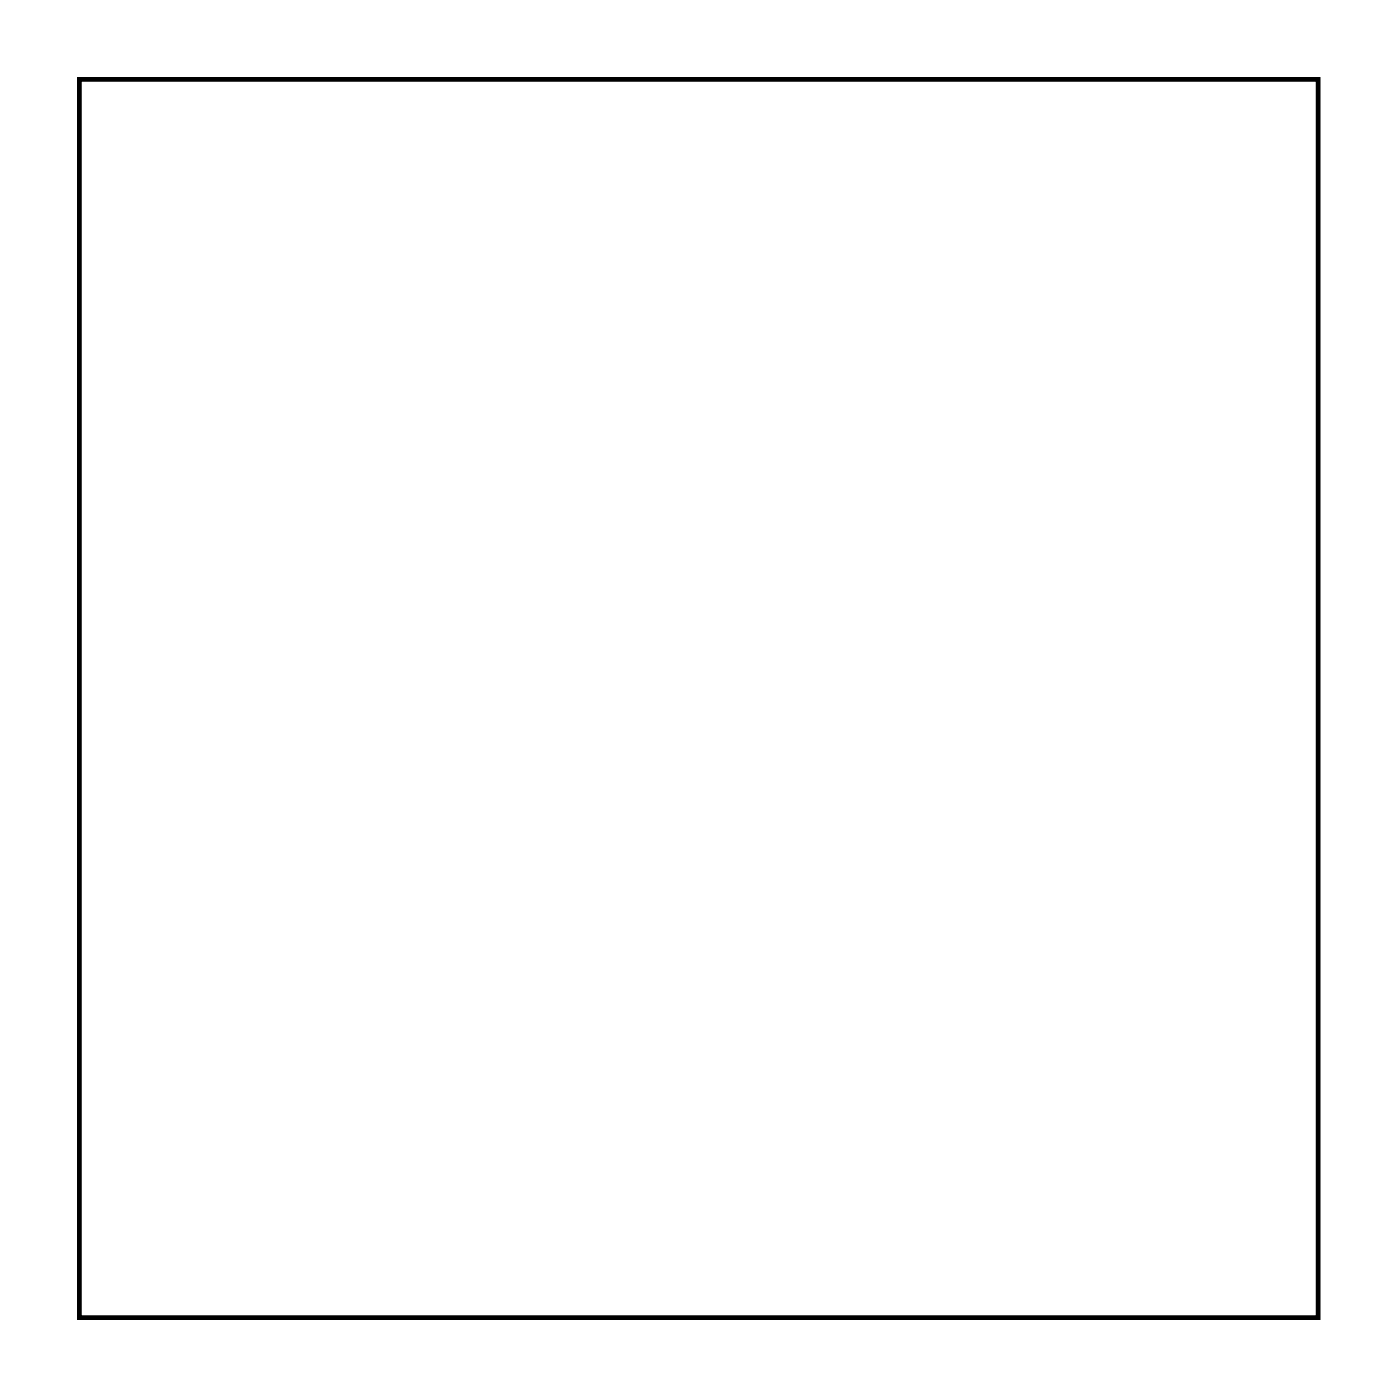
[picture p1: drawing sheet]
<svg xmlns="http://www.w3.org/2000/svg" width="64mm" height="64mm" viewBox="0 0 64 64" stroke-linecap="round" stroke-linejoin="round" font-family="sans-serif">
<path d="M3.6 3.6h56.8v56.8h-56.8z" fill="none" stroke="#000" stroke-width=".2"/>
<path d="M3.6 3.6h56.9v56.8h-56.9zM3.6 3.6v56.8h56.8v-56.8z" fill="#000"/>
<path d="M43.6 7.9v1.3h1.3v-1.3zM43.9 8.5a.35 .35 0 0 1 .7 0 .35 .35 0 0 1-.7 0z" fill="#fff"/>
<g fill="none" stroke="#fff" stroke-width=".68" stroke-linecap="butt">
<path d="M43.6 7.9h1.3v1.3h-1.3z"/>
<circle cx="44.3" cy="8.5" r=".33"/>
</g>
<circle cx="44.3" cy="14.6" r=".5" fill="#fff"/>
<circle cx="44.3" cy="14.6" r=".5" fill="none" stroke="#fff" stroke-width=".59"/>
<circle cx="44.3" cy="12.6" r=".5" fill="#fff"/>
<circle cx="44.3" cy="12.6" r=".5" fill="none" stroke="#fff" stroke-width=".59"/>
<circle cx="44.3" cy="10.6" r=".5" fill="#fff"/>
<circle cx="44.3" cy="10.6" r=".5" fill="none" stroke="#fff" stroke-width=".59"/>
<circle cx="10" cy="8.9" r=".7" fill="#fff"/>
<circle cx="10" cy="8.9" r=".7" fill="none" stroke="#fff" stroke-width=".67" stroke-linecap="butt"/>
<circle cx="10" cy="11.5" r=".7" fill="#fff"/>
<circle cx="10" cy="11.5" r=".7" fill="none" stroke="#fff" stroke-width=".67" stroke-linecap="butt"/>
<circle cx="10" cy="14" r=".7" fill="#fff"/>
<circle cx="10" cy="14" r=".7" fill="none" stroke="#fff" stroke-width=".67" stroke-linecap="butt"/>
<circle cx="10" cy="16.5" r=".7" fill="#fff"/>
<circle cx="10" cy="16.5" r=".7" fill="none" stroke="#fff" stroke-width=".67" stroke-linecap="butt"/>
<circle cx="10" cy="19.1" r=".7" fill="#fff"/>
<circle cx="10" cy="19.1" r=".7" fill="none" stroke="#fff" stroke-width=".67" stroke-linecap="butt"/>
<circle cx="10" cy="21.6" r=".7" fill="#fff"/>
<circle cx="10" cy="21.6" r=".7" fill="none" stroke="#fff" stroke-width=".67" stroke-linecap="butt"/>
<circle cx="10" cy="24.2" r=".7" fill="#fff"/>
<circle cx="10" cy="24.2" r=".7" fill="none" stroke="#fff" stroke-width=".67" stroke-linecap="butt"/>
<circle cx="10" cy="26.7" r=".7" fill="#fff"/>
<circle cx="10" cy="26.7" r=".7" fill="none" stroke="#fff" stroke-width=".67" stroke-linecap="butt"/>
<circle cx="10" cy="29.2" r=".7" fill="#fff"/>
<circle cx="10" cy="29.2" r=".7" fill="none" stroke="#fff" stroke-width=".67" stroke-linecap="butt"/>
<circle cx="10" cy="31.8" r=".7" fill="#fff"/>
<circle cx="10" cy="31.8" r=".7" fill="none" stroke="#fff" stroke-width=".67" stroke-linecap="butt"/>
<circle cx="10" cy="34.3" r=".7" fill="#fff"/>
<circle cx="10" cy="34.3" r=".7" fill="none" stroke="#fff" stroke-width=".67" stroke-linecap="butt"/>
<circle cx="10" cy="36.9" r=".7" fill="#fff"/>
<circle cx="10" cy="36.9" r=".7" fill="none" stroke="#fff" stroke-width=".67" stroke-linecap="butt"/>
<circle cx="10" cy="39.4" r=".7" fill="#fff"/>
<circle cx="10" cy="39.4" r=".7" fill="none" stroke="#fff" stroke-width=".67" stroke-linecap="butt"/>
<circle cx="10" cy="41.9" r=".7" fill="#fff"/>
<circle cx="10" cy="41.9" r=".7" fill="none" stroke="#fff" stroke-width=".67" stroke-linecap="butt"/>
<circle cx="10" cy="44.5" r=".7" fill="#fff"/>
<circle cx="10" cy="44.5" r=".7" fill="none" stroke="#fff" stroke-width=".67" stroke-linecap="butt"/>
<circle cx="10" cy="47" r=".7" fill="#fff"/>
<circle cx="10" cy="47" r=".7" fill="none" stroke="#fff" stroke-width=".67" stroke-linecap="butt"/>
<circle cx="10" cy="49.5" r=".7" fill="#fff"/>
<circle cx="10" cy="49.5" r=".7" fill="none" stroke="#fff" stroke-width=".67" stroke-linecap="butt"/>
<circle cx="10" cy="52.1" r=".7" fill="#fff"/>
<circle cx="10" cy="52.1" r=".7" fill="none" stroke="#fff" stroke-width=".67" stroke-linecap="butt"/>
<circle cx="10" cy="54.6" r=".7" fill="#fff"/>
<circle cx="10" cy="54.6" r=".7" fill="none" stroke="#fff" stroke-width=".67" stroke-linecap="butt"/>
<circle cx="32.8" cy="54.6" r=".7" fill="#fff"/>
<circle cx="32.8" cy="54.6" r=".7" fill="none" stroke="#fff" stroke-width=".67" stroke-linecap="butt"/>
<circle cx="32.8" cy="52.1" r=".7" fill="#fff"/>
<circle cx="32.8" cy="52.1" r=".7" fill="none" stroke="#fff" stroke-width=".67" stroke-linecap="butt"/>
<circle cx="32.8" cy="49.5" r=".7" fill="#fff"/>
<circle cx="32.8" cy="49.5" r=".7" fill="none" stroke="#fff" stroke-width=".67" stroke-linecap="butt"/>
<circle cx="32.8" cy="47" r=".7" fill="#fff"/>
<circle cx="32.8" cy="47" r=".7" fill="none" stroke="#fff" stroke-width=".67" stroke-linecap="butt"/>
<circle cx="32.8" cy="44.5" r=".7" fill="#fff"/>
<circle cx="32.8" cy="44.5" r=".7" fill="none" stroke="#fff" stroke-width=".67" stroke-linecap="butt"/>
<circle cx="32.8" cy="41.9" r=".7" fill="#fff"/>
<circle cx="32.8" cy="41.9" r=".7" fill="none" stroke="#fff" stroke-width=".67" stroke-linecap="butt"/>
<circle cx="32.8" cy="39.4" r=".7" fill="#fff"/>
<circle cx="32.8" cy="39.4" r=".7" fill="none" stroke="#fff" stroke-width=".67" stroke-linecap="butt"/>
<circle cx="32.8" cy="36.9" r=".7" fill="#fff"/>
<circle cx="32.8" cy="36.9" r=".7" fill="none" stroke="#fff" stroke-width=".67" stroke-linecap="butt"/>
<circle cx="32.8" cy="34.3" r=".7" fill="#fff"/>
<circle cx="32.8" cy="34.3" r=".7" fill="none" stroke="#fff" stroke-width=".67" stroke-linecap="butt"/>
<circle cx="32.8" cy="31.8" r=".7" fill="#fff"/>
<circle cx="32.8" cy="31.8" r=".7" fill="none" stroke="#fff" stroke-width=".67" stroke-linecap="butt"/>
<circle cx="32.8" cy="29.2" r=".7" fill="#fff"/>
<circle cx="32.8" cy="29.2" r=".7" fill="none" stroke="#fff" stroke-width=".67" stroke-linecap="butt"/>
<circle cx="32.8" cy="26.7" r=".7" fill="#fff"/>
<circle cx="32.8" cy="26.7" r=".7" fill="none" stroke="#fff" stroke-width=".67" stroke-linecap="butt"/>
<circle cx="32.8" cy="24.2" r=".7" fill="#fff"/>
<circle cx="32.8" cy="24.2" r=".7" fill="none" stroke="#fff" stroke-width=".67" stroke-linecap="butt"/>
<circle cx="32.8" cy="21.6" r=".7" fill="#fff"/>
<circle cx="32.8" cy="21.6" r=".7" fill="none" stroke="#fff" stroke-width=".67" stroke-linecap="butt"/>
<circle cx="32.8" cy="19.1" r=".7" fill="#fff"/>
<circle cx="32.8" cy="19.1" r=".7" fill="none" stroke="#fff" stroke-width=".67" stroke-linecap="butt"/>
<circle cx="32.8" cy="16.5" r=".7" fill="#fff"/>
<circle cx="32.8" cy="16.5" r=".7" fill="none" stroke="#fff" stroke-width=".67" stroke-linecap="butt"/>
<circle cx="32.8" cy="14" r=".7" fill="#fff"/>
<circle cx="32.8" cy="14" r=".7" fill="none" stroke="#fff" stroke-width=".67" stroke-linecap="butt"/>
<circle cx="32.8" cy="11.5" r=".7" fill="#fff"/>
<circle cx="32.8" cy="11.5" r=".7" fill="none" stroke="#fff" stroke-width=".67" stroke-linecap="butt"/>
<circle cx="32.8" cy="8.9" r=".7" fill="#fff"/>
<circle cx="32.8" cy="8.9" r=".7" fill="none" stroke="#fff" stroke-width=".67" stroke-linecap="butt"/>
<circle cx="37.9" cy="34.5" r=".7" fill="#fff"/>
<circle cx="37.9" cy="34.5" r=".7" fill="none" stroke="#fff" stroke-width=".76" stroke-linecap="butt"/>
<circle cx="48.1" cy="34.5" r=".7" fill="#fff"/>
<circle cx="48.1" cy="34.5" r=".7" fill="none" stroke="#fff" stroke-width=".76" stroke-linecap="butt"/>
<circle cx="47.9" cy="26.8" r=".6" fill="#fff"/>
<circle cx="47.9" cy="26.8" r=".6" fill="none" stroke="#fff" stroke-width=".65" stroke-linecap="butt"/>
<path d="M47.3 26.2h1.2v1.2h-1.2z" fill="#fff"/>
<path d="M47.3 26.2h1.2v1.2h-1.2z" fill="none" stroke="#fff" stroke-width=".65" stroke-linecap="butt"/>
<circle cx="47.9" cy="24.3" r=".6" fill="#fff"/>
<circle cx="47.9" cy="24.3" r=".6" fill="none" stroke="#fff" stroke-width=".65" stroke-linecap="butt"/>
<circle cx="58.1" cy="58" r="1.1" fill="#fff"/>
<circle cx="58.1" cy="58" r="1.1" fill="none" stroke="#fff" stroke-width=".25"/>
<circle cx="6.1" cy="6" r="1.1" fill="#fff"/>
<circle cx="6.1" cy="6" r="1.1" fill="none" stroke="#fff" stroke-width=".25"/>
<circle cx="6" cy="58.1" r="1.1" fill="#fff"/>
<circle cx="6" cy="58.1" r="1.1" fill="none" stroke="#fff" stroke-width=".25"/>
<circle cx="58" cy="6" r="1.1" fill="#fff"/>
<circle cx="58" cy="6" r="1.1" fill="none" stroke="#fff" stroke-width=".25"/>
</svg>
